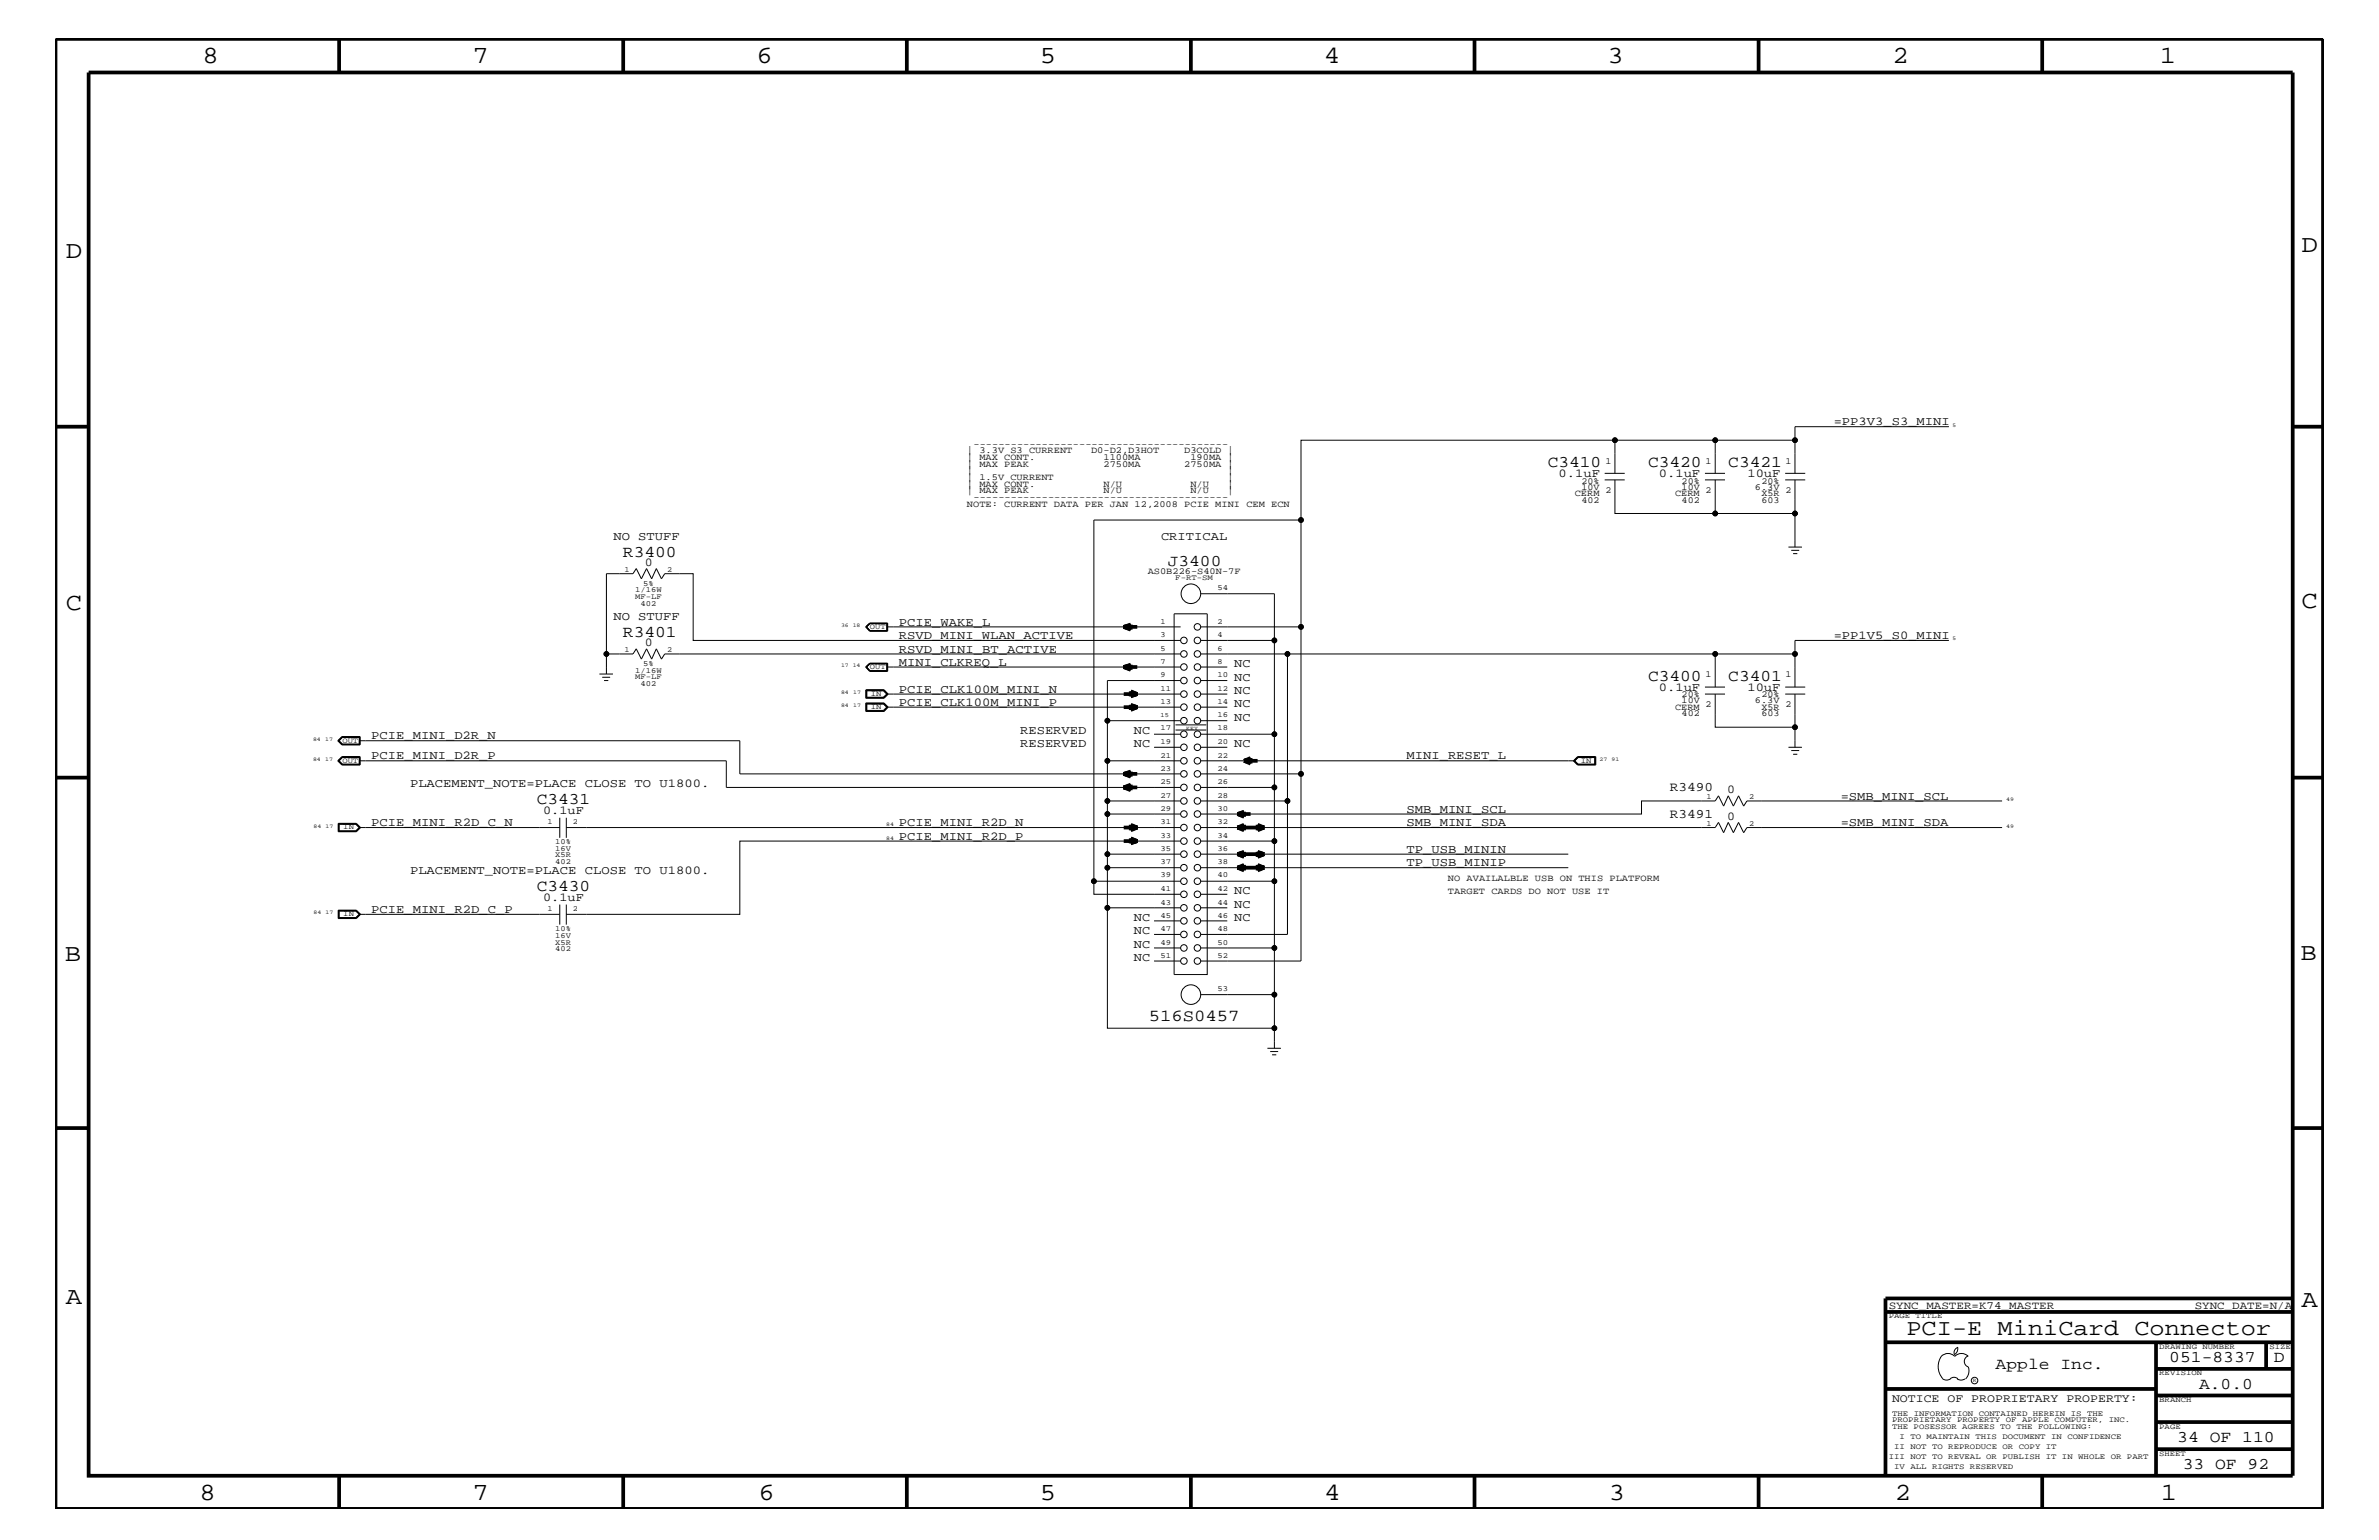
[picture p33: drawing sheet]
<svg xmlns="http://www.w3.org/2000/svg" width="432mm" height="279mm" viewBox="0 0 432 279" stroke-linecap="round" stroke-linejoin="round" font-family="sans-serif">
<defs><g id="words">
<g font-size="4.5">
<text x="36.7" y="11.5">8</text>
<text x="85.8" y="11.5">7</text>
<text x="137.3" y="11.5">6</text>
<text x="188.7" y="11.5">5</text>
<text x="240.3" y="11.5">4</text>
<text x="291.8" y="11.5">3</text>
<text x="343.5" y="11.5">2</text>
<text x="392" y="11.5">1</text>
<text x="11.9" y="46.8">D</text>
<text x="417.7" y="45.7">D</text>
<text x="11.9" y="110.6">C</text>
<text x="417.7" y="110.3">C</text>
<text x="11.8" y="174.3">B</text>
<text x="417.6" y="174.2">B</text>
<text x="11.9" y="236.7">A</text>
<text x="417.7" y="237.1">A</text>
<text x="36.2" y="272.1">8</text>
<text x="85.8" y="272.1">7</text>
<text x="137.7" y="272.1">6</text>
<text x="188.7" y="272.1">5</text>
<text x="240.4" y="272.1">4</text>
<text x="292" y="272.1">3</text>
<text x="343.9" y="272.1">2</text>
<text x="392.2" y="272.1">1</text>
</g>
<text font-size="4.1" x="346" y="242.3">PCI-E MiniCard Connector</text>
<g font-size="3">
<text x="280.9" y="84.7">C3410</text>
<text x="299.1" y="84.7">C3420</text>
<text x="313.7" y="84.7">C3421</text>
<text x="113.1" y="101">R3400</text>
<text x="212" y="102.6">J3400</text>
<text x="113.1" y="115.6">R3401</text>
<text x="299.1" y="123.5">C3400</text>
<text x="313.7" y="123.5">C3401</text>
<text x="97.4" y="145.9">C3431</text>
<text x="97.4" y="161.7">C3430</text>
<text x="208.5" y="185.3">516S0457</text>
<text x="362.2" y="248.4">Apple Inc.</text>
<text x="393.7" y="247.1">051-8337</text>
<text x="399.2" y="252">A.0.0</text>
<text x="412.7" y="247.1">D</text>
<text x="395.2" y="261.6">34 OF 110</text>
<text x="396.2" y="266.6">33 OF 92</text>
</g>
<g font-size="2.4">
<text x="303.1" y="143.5">R3490</text>
<text x="303.1" y="148.4">R3491</text>
</g>
<g font-size="2.2">
<text x="332.8" y="77.2">=PP3V3_S3_MINI</text>
<text x="282.9" y="86.5">0.1uF</text>
<text x="301.1" y="86.5">0.1uF</text>
<text x="317.2" y="86.5">10uF</text>
<text x="111.3" y="98">NO STUFF</text>
<text x="210.7" y="98">CRITICAL</text>
<text x="117.1" y="102.7">0</text>
<text x="111.3" y="112.6">NO STUFF</text>
<text x="163.2" y="113.6">PCIE_WAKE_L</text>
<text x="117.1" y="117.3">0</text>
<text x="163.2" y="115.9">RSVD_MINI_WLAN_ACTIVE</text>
<text x="163.2" y="118.4">RSVD_MINI_BT_ACTIVE</text>
<text x="332.8" y="115.9">=PP1V5_S0_MINI</text>
<text x="163.2" y="125.7">PCIE_CLK100M_MINI_N</text>
<text x="163.2" y="120.8">MINI_CLKREQ_L</text>
<text x="224" y="123.5">NC</text>
<text x="224" y="121">NC</text>
<text x="224" y="125.9">NC</text>
<text x="301.1" y="125.3">0.1uF</text>
<text x="317.2" y="125.3">10uF</text>
<text x="163.2" y="128">PCIE_CLK100M_MINI_P</text>
<text x="224" y="130.8">NC</text>
<text x="224" y="128.3">NC</text>
<text x="67.4" y="137.8">PCIE_MINI_D2R_P</text>
<text x="67.4" y="134.1">PCIE_MINI_D2R_N</text>
<text x="185.2" y="135.6">RESERVED</text>
<text x="185.2" y="133.2">RESERVED</text>
<text x="205.8" y="135.6">NC</text>
<text x="205.8" y="133.2">NC</text>
<text x="224" y="135.6">NC</text>
<text x="255.3" y="137.8">MINI_RESET_L</text>
<text x="74.4" y="142.9">PLACEMENT_NOTE=PLACE CLOSE TO U1800.</text>
<text x="313.5" y="144">0</text>
<text x="67.4" y="149.9">PCIE_MINI_R2D_C_N</text>
<text x="98.6" y="147.7">0.1uF</text>
<text x="163.2" y="149.9">PCIE_MINI_R2D_N</text>
<text x="255.3" y="149.9">SMB_MINI_SDA</text>
<text x="255.3" y="147.5">SMB_MINI_SCL</text>
<text x="313.5" y="148.8">0</text>
<text x="334.1" y="149.9">=SMB_MINI_SDA</text>
<text x="334.1" y="145.1">=SMB_MINI_SCL</text>
<text x="163.2" y="152.3">PCIE_MINI_R2D_P</text>
<text x="255.3" y="154.7">TP_USB_MININ</text>
<text x="74.4" y="158.6">PLACEMENT_NOTE=PLACE CLOSE TO U1800.</text>
<text x="255.3" y="157.2">TP_USB_MINIP</text>
<text x="67.4" y="165.6">PCIE_MINI_R2D_C_P</text>
<text x="98.6" y="163.5">0.1uF</text>
<text x="205.8" y="167.1">NC</text>
<text x="224" y="164.7">NC</text>
<text x="224" y="162.2">NC</text>
<text x="224" y="167.1">NC</text>
<text x="205.8" y="172">NC</text>
<text x="205.8" y="169.5">NC</text>
<text x="205.8" y="174.4">NC</text>
</g>
<text font-size="2.1" x="343.4" y="254.4">NOTICE OF PROPRIETARY PROPERTY:</text>
<g font-size="2">
<text x="342.8" y="237.4">SYNC_MASTER=K74_MASTER</text>
<text x="398.4" y="237.4">SYNC_DATE=N/A</text>
</g>
<g font-size="1.7">
<text x="175.5" y="83.5">| MAX CONT.</text>
<text x="175.5" y="82.2">| 3.3V S3 CURRENT</text>
<text x="176.7" y="81.1">-----------------------------------------</text>
<text x="198" y="82.2">D0-D2,D3HOT</text>
<text x="200.3" y="83.5">1100MA</text>
<text x="214.9" y="82.2">D3COLD |</text>
<text x="216.1" y="83.5">190MA |</text>
<text x="175.5" y="89.5">| MAX PEAK</text>
<text x="175.5" y="88.3">| MAX CONT.</text>
<text x="175.5" y="85.9">|</text>
<text x="175.5" y="84.7">| MAX PEAK</text>
<text x="175.5" y="87.1">| 1.5V CURRENT</text>
<text x="200.3" y="89.5">N/U</text>
<text x="200.3" y="88.3">N/U</text>
<text x="200.3" y="84.7">2750MA</text>
<text x="214.9" y="84.7">2750MA |</text>
<text x="216.1" y="89.5">N/U</text>
<text x="216.1" y="88.3">N/U</text>
<text x="222.8" y="89.5">|</text>
<text x="222.8" y="88.3">|</text>
<text x="222.8" y="85.9">|</text>
<text x="222.8" y="87.1">|</text>
<text x="287" y="88.8">10V</text>
<text x="287" y="87.7">20%</text>
<text x="291.4" y="89.5">2</text>
<text x="291.4" y="84.1">1</text>
<text x="305.2" y="87.7">20%</text>
<text x="305.2" y="88.8">10V</text>
<text x="309.5" y="89.5">2</text>
<text x="309.5" y="84.1">1</text>
<text x="318.5" y="88.8">6.3V</text>
<text x="319.7" y="87.7">20%</text>
<text x="324.1" y="89.5">2</text>
<text x="324.1" y="84.1">1</text>
<text x="175.5" y="92">NOTE: CURRENT DATA PER JAN 12,2008 PCIE MINI CEM ECN</text>
<text x="176.7" y="90.7">-----------------------------------------</text>
<text x="285.8" y="90">CERM</text>
<text x="287" y="91.2">402</text>
<text x="304" y="90">CERM</text>
<text x="305.2" y="91.2">402</text>
<text x="319.7" y="90">X5R</text>
<text x="319.7" y="91.2">603</text>
<text x="208.3" y="104.1">AS0B226-S40N-7F</text>
<text x="309.5" y="122.9">1</text>
<text x="324.1" y="122.9">1</text>
<text x="304" y="128.8">CERM</text>
<text x="305.2" y="126.5">20%</text>
<text x="305.2" y="130">402</text>
<text x="305.2" y="127.6">10V</text>
<text x="309.5" y="128.3">2</text>
<text x="318.5" y="127.6">6.3V</text>
<text x="319.7" y="130">603</text>
<text x="319.7" y="128.8">X5R</text>
<text x="319.7" y="126.5">20%</text>
<text x="324.1" y="128.3">2</text>
<text x="262.8" y="159.9">NO AVAILALBLE USB ON THIS PLATFORM</text>
<text x="262.8" y="162.2">TARGET CARDS DO NOT USE IT</text>
</g>
<g font-size="1.4">
<text x="113.4" y="103.7">1</text>
<text x="115.3" y="107.5">1/16W</text>
<text x="116.7" y="106.3">5%</text>
<text x="121.1" y="103.7">2</text>
<text x="213.3" y="105.3">F-RT-SM</text>
<text x="221" y="107.1">54</text>
<text x="115.3" y="108.7">MF-LF</text>
<text x="116.2" y="109.9">402</text>
<text x="210.7" y="113.1">1</text>
<text x="221" y="113.1">2</text>
<text x="113.4" y="118.2">1</text>
<text x="121.1" y="118.2">2</text>
<text x="157.9" y="114.2">OUT</text>
<text x="210.7" y="118.1">5</text>
<text x="210.7" y="115.6">3</text>
<text x="221" y="115.6">4</text>
<text x="221" y="118.1">6</text>
<text x="115.3" y="122">1/16W</text>
<text x="115.3" y="123.2">MF-LF</text>
<text x="116.2" y="124.4">402</text>
<text x="116.7" y="120.8">5%</text>
<text x="157.9" y="121.4">OUT</text>
<text x="210.7" y="125.3">11</text>
<text x="210.7" y="122.9">9</text>
<text x="210.7" y="120.4">7</text>
<text x="221" y="125.3">12</text>
<text x="221" y="122.9">10</text>
<text x="221" y="120.4">8</text>
<text x="158.1" y="126.3">IN</text>
<text x="158.1" y="128.7">IN</text>
<text x="210.7" y="127.7">13</text>
<text x="221" y="130.2">16</text>
<text x="221" y="127.7">14</text>
<text x="62.1" y="134.7">OUT</text>
<text x="210.7" y="137.4">21</text>
<text x="210.7" y="135">19</text>
<text x="210.7" y="132.5">17</text>
<text x="221" y="137.4">22</text>
<text x="221" y="135">20</text>
<text x="221" y="132.5">18</text>
<text x="62.1" y="138.4">OUT</text>
<text x="210.7" y="142.3">25</text>
<text x="210.7" y="139.8">23</text>
<text x="221" y="142.3">26</text>
<text x="221" y="139.8">24</text>
<text x="286.9" y="138.4">IN</text>
<text x="99.4" y="149.5">1</text>
<text x="104" y="149.5">2</text>
<text x="210.7" y="149.5">31</text>
<text x="210.7" y="147.1">29</text>
<text x="210.7" y="144.7">27</text>
<text x="221" y="149.5">32</text>
<text x="221" y="147.1">30</text>
<text x="221" y="144.7">28</text>
<text x="309.7" y="144.9">1</text>
<text x="309.7" y="149.8">1</text>
<text x="317.5" y="144.9">2</text>
<text x="317.5" y="149.8">2</text>
<text x="62.3" y="150.5">IN</text>
<text x="100.8" y="154.4">16V</text>
<text x="100.8" y="153.2">10%</text>
<text x="100.8" y="155.6">X5R</text>
<text x="210.7" y="154.4">35</text>
<text x="210.7" y="152">33</text>
<text x="221" y="154.4">36</text>
<text x="221" y="152">34</text>
<text x="100.8" y="156.8">402</text>
<text x="210.7" y="161.7">41</text>
<text x="210.7" y="159.2">39</text>
<text x="210.7" y="156.8">37</text>
<text x="221" y="161.7">42</text>
<text x="221" y="159.2">40</text>
<text x="221" y="156.8">38</text>
<text x="62.3" y="166.2">IN</text>
<text x="99.4" y="165.3">1</text>
<text x="104" y="165.3">2</text>
<text x="210.7" y="166.5">45</text>
<text x="210.7" y="164.1">43</text>
<text x="221" y="166.5">46</text>
<text x="221" y="164.1">44</text>
<text x="100.8" y="172.6">402</text>
<text x="100.8" y="170.1">16V</text>
<text x="100.8" y="168.9">10%</text>
<text x="100.8" y="171.4">X5R</text>
<text x="210.7" y="171.4">49</text>
<text x="210.7" y="168.9">47</text>
<text x="210.7" y="173.8">51</text>
<text x="221" y="168.9">48</text>
<text x="221" y="173.8">52</text>
<text x="221" y="171.4">50</text>
<text x="221" y="179.9">53</text>
<text x="342.8" y="239.2">PAGE TITLE</text>
<text x="391.9" y="244.7">DRAWING NUMBER</text>
<text x="411.9" y="244.7">SIZE</text>
<text x="391.9" y="249.5">REVISION</text>
<text x="343.4" y="256.8">THE INFORMATION CONTAINED HEREIN IS THE</text>
<text x="391.9" y="254.4">BRANCH</text>
<text x="343.4" y="259.3">THE POSESSOR AGREES TO THE FOLLOWING:</text>
<text x="343.4" y="258">PROPRIETARY PROPERTY OF APPLE COMPUTER, INC.</text>
<text x="343.8" y="262.9">II NOT TO REPRODUCE OR COPY IT</text>
<text x="344.8" y="261.1">I TO MAINTAIN THIS DOCUMENT IN CONFIDENCE</text>
<text x="391.9" y="259.3">PAGE</text>
<text x="342.8" y="264.7">III NOT TO REVEAL OR PUBLISH IT IN WHOLE OR PART</text>
<text x="343.8" y="266.6">IV ALL RIGHTS RESERVED</text>
<text x="391.9" y="264.1">SHEET</text>
</g>
<text font-size="1.2" x="210.7" y="130.2">15</text>
<g font-size="1">
<text x="354.4" y="77.4">5</text>
<text x="152.7" y="113.7">36 18</text>
<text x="354.4" y="116.2">5</text>
<text x="152.7" y="121">17 14</text>
<text x="152.7" y="125.9">84</text>
<text x="154.9" y="125.9">17</text>
<text x="152.7" y="128.3">84</text>
<text x="154.9" y="128.3">17</text>
<text x="56.8" y="134.4">84</text>
<text x="59" y="134.4">17</text>
<text x="215.3" y="132.4">KEY</text>
<text x="56.8" y="138">84</text>
<text x="59" y="138">17</text>
<text x="290.3" y="138">27</text>
<text x="292.5" y="138">91</text>
<text x="160.9" y="149.9">84</text>
<text x="364.2" y="145.3">49</text>
<text x="56.9" y="150.1">84</text>
<text x="59.1" y="150.1">17</text>
<text x="160.9" y="152.3">84</text>
<text x="364.2" y="150.1">49</text>
<text x="56.9" y="165.9">84</text>
<text x="59.1" y="165.9">17</text>
<text x="358.1" y="250.7">R</text>
</g>
</g></defs>
<g fill="none" stroke="#000" stroke-width=".18">
<path d="M293.1 79.9h18.2M353.7 77.4h-27.9v2.5M236.1 94.3h-37.6v65.6M291.3 87.1h3.6M291.3 85.9h3.6M293.1 85.9v-6h-57v33.8M293.1 87.1v6.1h18.2v-6.1M309.5 87.1h3.6M309.5 85.9h3.6M311.3 85.9v-6h14.5v6M311.3 93.2h14.5v6.1M324 87.1h3.7"/>
<path d="M324 85.9h3.7M324.6 99.3h2.5M325.1 99.9h1.5M325.8 87.1v6.1M157.1 113.7l.8 .8M157.8 113.1h3.3v1.4h-3.3l-.7-.8zM157.9 113.1l-.6 .6 .6 .7M157.9 113.1l-.8 .6M157.9 113.1l-.7 .6 .7 .7M157.9 114.4h3.1M157.9 113.1h3.1M161 113.1v1.3"/>
<path d="M161 113.7h53.3M161 113.1v1.4M213.1 111.4h6v65.4h-6zM214.3 116.2h-88.5v-12.1h-5.1l-.6 .9-1-1.8-.8 1.8-1-1.8-.9 1.8-.9-1.8-.6 .9h-4.8v14.5M214.3 118.6h-93.6l-.6 1-1-1.9-.8 1.9-1-1.9-.9 1.9-.9-1.9-.6 .9h-4.8v3.7M217.9 118.6h93.4v6.1M217.9 107.7h13.4v8.5M217.9 113.7h18.2M217.9 116.2h13.4M231.3 116.2v17h-13.4M233.7 118.6v26.7M236.1 113.7v26.7h-18.2"/>
<path d="M311.3 118.6h14.5v6.1M325.5 100.4h.7M353.7 116.2h-27.9v2.4M62.1 137.3h3.3v1.5h-3.3l-.8-.8zM62.1 133.6h3.3v1.6h-3.3l-.8-.8zM62.1 133.8h3.1v1.2h-3.1l-.5-.6zM62.1 137.4h3.1v1.2h-3.1l-.5-.6zM62.1 137.4h3.2v1.3h-3.2M62.1 133.7h3.2v1.4h-3.2M62.1 133.7l-.7 .7 .7 .7M62.1 133.7l-.6 .7 .6 .7M62.1 137.4l-.7 .6 .7 .7"/>
<path d="M62.1 137.4l-.6 .6 .6 .7M65.2 138h66.6v4.9h82.5M65.2 134.4h69.1v6h80M108.8 122.3h2.5M109.3 122.9h1.4M109.6 123.5h.8M157.1 121l.7-.7h3.3v1.5h-3.3zM157.1 125.2h3.3l.8 .7-.8 .8h-3.3zM157.1 127.5h3.3l.8 .8-.8 .8h-3.3zM157.1 121l.8 .8M157.2 125.2v1.4h3.2l.7-.7-.7-.7M157.2 129.1v-1.5h3.2l.7 .7-.7 .8"/>
<path d="M157.3 125.3h3.1l.6 .6-.6 .6h-3.1zM157.3 127.7h3.1l.6 .6-.6 .7h-3.1zM157.3 125.3h3.1l.6 .6M157.9 120.4l-.6 .6 .6 .7M157.9 120.3l-.8 .7M157.9 120.4l-.7 .6 .7 .7M157.9 121.7h3.1M157.9 120.4h3.1M160.4 127.7l.6 .6M161 125.9h53.3M161 120.4v1.3M161 125.9l-.6 .6"/>
<path d="M161 128.3l-.6 .6h-3.1M161 128.3h53.3M161 121h53.3M161 120.3v1.5M201 130.8h13.3M209.5 135.6h4.8M209.5 133.2h4.8M213.4 132.4h5.5M213.4 131.5h5.5M214.3 138h-13.3v7.3h13.3M214.3 123.5h-13.3v14.5M217.9 135.6h4.9"/>
<path d="M217.9 125.9h4.9M217.9 123.5h4.9M217.9 138h67.9M217.9 128.3h4.9M217.9 121h4.9M217.9 130.8h4.9M231.3 133.2v9.7h-13.4M286.3 137.3h3.3v1.5h-3.3l-.7-.8zM286.3 137.4h3.3v1.3h-3.3l-.6-.7zM286.4 137.4l-.6 .6 .6 .7M289.5 137.4h-3.1l-.6 .6 .6 .6h3.1M289.5 137.4v1.3"/>
<path d="M309.5 125.9h3.6M309.5 124.7h3.6M311.3 125.9v6h14.5v-6M324 125.9h3.7M324 124.7h3.7M324.6 135.6h2.5M325.1 136.2h1.5M325.5 136.8h.7M325.8 131.9v3.7M61.4 149.4h3.3l.7 .7-.7 .8h-3.3zM61.6 149.5h3l.6 .6-.6 .6h-3zM64.6 149.5l.7 .6-.7 .7"/>
<path d="M64.6 149.5l.8 .6-.8 .7M64.6 149.5h-3.1v1.3h3.1M65.2 150.1h36.4M101.6 148.4v3.6M102.8 148.4v3.6M102.8 150.1h111.5M201 147.7v7.3h13.3M201 155v2.4h13.3M201 157.4v7.3h13.3M201 147.7h13.3M201 145.3v2.4M214.3 159.9h-15.8v2.3h15.8"/>
<path d="M214.3 152.6h-80v13.3h-31.5M217.9 145.3h15.8v24.2h-15.8M217.9 150.1h93.4l.6-.9 .9 1.9 .9-1.9 .9 1.9 1-1.9 .9 1.9 .6-1h46.3M217.9 155h66.7M217.9 157.4h66.7M231.3 142.9v9.7h-13.4M231.3 152.6v7.3h-13.4M231.3 159.9v12.1h-13.4M236.1 140.4v34h-18.2M363.4 145.3h-46.3l-.6 .9-.9-1.8-1 1.8-.9-1.8-.9 1.8-.9-1.8-.6 .9h-13.4v2.4h-80M61.4 165.1h3.3l.7 .8-.7 .8h-3.3zM61.6 165.3h3l.6 .6-.6 .6h-3z"/>
<path d="M64.6 165.2h-3.1v1.4h3.1M64.6 165.2l.7 .7-.7 .7M64.6 165.2l.8 .7-.8 .7M65.2 165.9h36.4M101.6 164.1v3.7M102.8 164.1v3.7M201 164.7v21.8h30.3v-6M209.5 174.4h4.8M209.5 167.1h4.8M209.5 169.5h4.8M209.5 172h4.8M217.9 162.2h4.9"/>
<path d="M217.9 164.7h4.9M217.9 167.1h4.9M231.3 172v8.5h-13.4M230 190.2h2.5M230.5 190.8h1.5M230.9 191.4h.7M231.3 186.5v3.7M352.3 246.1a1.69 1.69 0 0 1 2.5 0 1.72 1.72 0 0 1 2.4 0M352.4 246a3.2 3.2 0 0 0 .4 4.3l.8 .1 .4-.2M354 250.2l.7-.3 .7 .3M355.2 250.2l.7 .2 .7-.2M355.3 244.4v.3a1.18 1.18 0 0 1-.6 1.1"/>
<path d="M355.4 244.4a.99 .99 0 0 0-.6 1.4M357.2 246a1.04 1.04 0 0 0-.7 1 1.04 1.04 0 0 0 .7 1M357.3 248l.1 .7a2.11 2.11 0 0 1-.6 1.5"/>
<circle cx="293.1" cy="79.9" r=".42"/>
<circle cx="311.3" cy="79.9" r=".42"/>
<circle cx="325.8" cy="79.9" r=".42"/>
<circle cx="236.1" cy="94.3" r=".42"/>
<circle cx="311.3" cy="93.2" r=".42"/>
<circle cx="325.8" cy="93.2" r=".42"/>
<circle cx="110.1" cy="118.6" r=".42"/>
<circle cx="214.9" cy="116.2" r=".59"/>
<circle cx="214.9" cy="118.6" r=".59"/>
<circle cx="216.2" cy="107.7" r="1.78"/>
<circle cx="217.3" cy="116.2" r=".59"/>
<circle cx="217.3" cy="118.6" r=".59"/>
<circle cx="217.3" cy="113.7" r=".59"/>
<circle cx="231.3" cy="116.2" r=".42"/>
<circle cx="233.7" cy="118.6" r=".42"/>
<circle cx="236.1" cy="113.7" r=".42"/>
<circle cx="311.3" cy="118.6" r=".42"/>
<circle cx="325.8" cy="118.6" r=".42"/>
<circle cx="201" cy="138" r=".42"/>
<circle cx="201" cy="130.8" r=".42"/>
<circle cx="214.9" cy="125.9" r=".59"/>
<circle cx="214.9" cy="138" r=".59"/>
<circle cx="214.9" cy="135.6" r=".59"/>
<circle cx="214.9" cy="121" r=".59"/>
<circle cx="214.9" cy="130.8" r=".59"/>
<circle cx="214.9" cy="128.3" r=".59"/>
<circle cx="214.9" cy="123.5" r=".59"/>
<circle cx="214.9" cy="133.2" r=".59"/>
<circle cx="217.3" cy="125.9" r=".59"/>
<circle cx="217.3" cy="135.6" r=".59"/>
<circle cx="217.3" cy="138" r=".59"/>
<circle cx="217.3" cy="121" r=".59"/>
<circle cx="217.3" cy="130.8" r=".59"/>
<circle cx="217.3" cy="128.3" r=".59"/>
<circle cx="217.3" cy="133.2" r=".59"/>
<circle cx="217.3" cy="123.5" r=".59"/>
<circle cx="231.3" cy="133.2" r=".42"/>
<circle cx="325.8" cy="131.9" r=".42"/>
<circle cx="198.5" cy="159.9" r=".42"/>
<circle cx="201" cy="145.3" r=".42"/>
<circle cx="201" cy="147.7" r=".42"/>
<circle cx="201" cy="155" r=".42"/>
<circle cx="201" cy="157.4" r=".42"/>
<circle cx="214.9" cy="155" r=".59"/>
<circle cx="214.9" cy="140.4" r=".59"/>
<circle cx="214.9" cy="145.3" r=".59"/>
<circle cx="214.9" cy="159.9" r=".59"/>
<circle cx="214.9" cy="150.1" r=".59"/>
<circle cx="214.9" cy="152.6" r=".59"/>
<circle cx="214.9" cy="142.9" r=".59"/>
<circle cx="214.9" cy="147.7" r=".59"/>
<circle cx="214.9" cy="157.4" r=".59"/>
<circle cx="217.3" cy="155" r=".59"/>
<circle cx="217.3" cy="150.1" r=".59"/>
<circle cx="217.3" cy="140.4" r=".59"/>
<circle cx="217.3" cy="145.3" r=".59"/>
<circle cx="217.3" cy="159.9" r=".59"/>
<circle cx="217.3" cy="152.6" r=".59"/>
<circle cx="217.3" cy="142.9" r=".59"/>
<circle cx="217.3" cy="147.7" r=".59"/>
<circle cx="217.3" cy="157.4" r=".59"/>
<circle cx="231.3" cy="152.6" r=".42"/>
<circle cx="231.3" cy="142.9" r=".42"/>
<circle cx="231.3" cy="159.9" r=".42"/>
<circle cx="233.7" cy="145.3" r=".42"/>
<circle cx="236.1" cy="140.4" r=".42"/>
<circle cx="201" cy="164.7" r=".42"/>
<circle cx="214.9" cy="172" r=".59"/>
<circle cx="214.9" cy="162.2" r=".59"/>
<circle cx="214.9" cy="164.7" r=".59"/>
<circle cx="214.9" cy="167.1" r=".59"/>
<circle cx="214.9" cy="169.5" r=".59"/>
<circle cx="214.9" cy="174.4" r=".59"/>
<circle cx="217.3" cy="164.7" r=".59"/>
<circle cx="217.3" cy="172" r=".59"/>
<circle cx="217.3" cy="162.2" r=".59"/>
<circle cx="217.3" cy="167.1" r=".59"/>
<circle cx="217.3" cy="169.5" r=".59"/>
<circle cx="217.3" cy="174.4" r=".59"/>
<circle cx="231.3" cy="172" r=".42"/>
<circle cx="216.2" cy="180.5" r="1.78"/>
<circle cx="231.3" cy="180.5" r=".42"/>
<circle cx="231.3" cy="186.5" r=".42"/>
<circle cx="358.4" cy="250.5" r=".59"/>
</g>
<g fill="none" stroke="#000" stroke-width=".68" stroke-linecap="butt">
<path d="M10.1 7.1h411.5v266.7h-411.5zM16.1 13.2h400v254.5h-400zM61.6 7.1v6.1M113.1 7.1v6.1M164.6 7.1v6.1M216.2 7.1v6.1M267.6 7.1v6.1M319.2 7.1v6.1M370.7 7.1v6.1M10.1 77.4h6M416.1 77.4h5.5M204 113.7h2.4"/>
<path d="M204 113.7l1.2-.4v.9zM204 113.7l1.2 .2M204 113.7l1.2 .5M204 113.7l1.2 .3M205.2 113.4l-1.2 .3M205.2 113.7h-1.2M205.2 113.6l-1.2 .1M204 121l1.2-.4v.9zM204 121h2.4M204 121l1.2 .2M204 121l1.2 .4M204 121l1.2 .3"/>
<path d="M204 125.9h2.4M204 128.3h2.4M205.2 125.4l1.2 .5-1.2 .5zM205.2 127.9l1.2 .4-1.2 .5zM205.2 120.7l-1.2 .3M205.2 120.9l-1.2 .1M205.2 120.8l-1.2 .2M205.2 125.5l1.2 .4M205.2 125.8l1.2 .1M205.2 125.7l1.2 .2M205.2 128l1.2 .3M205.2 128.2l1.2 .1"/>
<path d="M206.4 125.9l-1.2 .1M206.4 125.9l-1.2 .4M206.4 125.9l-1.2 .3M206.4 128.3l-1.2 .2M206.4 128.3l-1.2 .4M206.4 128.3l-1.2 .3M225.8 138h2.5M225.8 138l1.2-.5v1zM225.8 138l1.2 .1M225.8 138l1.2 .4M225.8 138l1.2 .3M227 137.7l-1.2 .3"/>
<path d="M227 137.9l-1.2 .1M227 137.8l-1.2 .2M10.1 141.1h6M204 140.4l1.2-.4v.9zM204 142.9l1.2-.5v1zM204 140.4h2.4M204 140.4l1.2 .2M204 140.4l1.2 .4M204 140.4l1.2 .3M204 142.9h2.4M204 142.9l1.2 .1M204 142.9l1.2 .3"/>
<path d="M204 142.9l1.2 .2M204 150.1h2.4M204 152.6h2.4M205.2 149.6l1.2 .5-1.2 .6zM205.2 152.1l1.2 .5-1.2 .4zM205.2 140.1l-1.2 .3M205.2 140.3l-1.2 .1M205.2 140.2l-1.2 .2M205.2 142.5l-1.2 .4M205.2 142.8l-1.2 .1M205.2 142.6l-1.2 .3M205.2 149.8l1.2 .3"/>
<path d="M205.2 150.1h1.2M205.2 149.9l1.2 .2M205.2 152.2l1.2 .4M205.2 152.4l1.2 .2M205.2 152.3l1.2 .3M206.4 150.1l-1.2 .1M206.4 150.1l-1.2 .4M206.4 150.1l-1.2 .3M206.4 152.6l-1.2 .1M206.4 152.6l-1.2 .3M224.6 150.1h4.8M224.6 157.4h4.8"/>
<path d="M224.6 157.4l1.2 .1M224.6 147.7l1.2-.4v.9zM224.6 150.1l1.2-.5v1.1zM224.6 155l1.2-.5v1zM224.6 157.4l1.2-.5v1zM224.6 157.4l1.2 .3M224.6 157.4l1.2 .4M224.6 155h4.8M224.6 155l1.2 .1M224.6 155l1.2 .2M224.6 155l1.2 .4M224.6 150.1l1.2 .1"/>
<path d="M224.6 150.1l1.2 .3M224.6 150.1l1.2 .4M224.6 147.7h2.4M224.6 147.7l1.2 .2M224.6 147.7l1.2 .4M225.8 157.3l-1.2 .1M225.8 157.1l-1.2 .3M225.8 157.2l-1.2 .2M225.8 154.9l-1.2 .1M225.8 154.6l-1.2 .4M225.8 154.7l-1.2 .3M225.8 150.1h-1.2"/>
<path d="M225.8 149.8l-1.2 .3M225.8 149.9l-1.2 .2M225.8 147.3l-1.2 .4M225.8 147.6l-1.2 .1M225.8 147.5l-1.2 .2M228.3 157.3l1.1 .1M228.3 149.6l1.1 .5-1.1 .6zM228.3 154.5l1.1 .5-1.1 .5zM228.3 156.9l1.1 .5-1.1 .5zM228.3 157.2l1.1 .2M228.3 157.1l1.1 .3M228.3 154.9l1.1 .1"/>
<path d="M228.3 154.7l1.1 .3M228.3 154.6l1.1 .4M228.3 150.1h1.1M228.3 149.9l1.1 .2M228.3 149.8l1.1 .3M229.4 157.4l-1.1 .1M229.4 157.4l-1.1 .3M229.4 157.4l-1.1 .4M229.4 155l-1.1 .1M229.4 155l-1.1 .2M229.4 155l-1.1 .4M229.4 150.1l-1.1 .1"/>
<path d="M229.4 150.1l-1.1 .3M229.4 150.1l-1.1 .4M416.1 141.1h5.5M10.1 204.7h6M416.1 204.7h5.5M342.2 238h73.9M416.1 235.6h-73.9v32.1M342.2 243.5h73.9M342.2 252h49.1M391.3 243.5v24.2M391.3 258h24.8M391.3 253.2h24.8"/>
<path d="M391.3 248.4h24.8M411.3 243.5v4.9M61.6 267.7v6.1M113.1 267.7v6.1M164.6 267.7v6.1M216.2 268v5.8M267.6 267.7v6.1M319.2 267.7v6.1M370.7 267.7v6.1M391.3 262.9h24.8"/>
</g>
<g fill="#000">
<circle cx="293.1" cy="79.9" r=".42"/>
<circle cx="311.3" cy="79.9" r=".42"/>
<circle cx="325.8" cy="79.9" r=".42"/>
<circle cx="236.1" cy="94.3" r=".42"/>
<circle cx="311.3" cy="93.2" r=".42"/>
<circle cx="325.8" cy="93.2" r=".42"/>
<circle cx="110.1" cy="118.6" r=".42"/>
<circle cx="231.3" cy="116.2" r=".42"/>
<circle cx="233.7" cy="118.6" r=".42"/>
<circle cx="236.1" cy="113.7" r=".42"/>
<circle cx="311.3" cy="118.6" r=".42"/>
<circle cx="325.8" cy="118.6" r=".42"/>
<circle cx="201" cy="138" r=".42"/>
<circle cx="201" cy="130.8" r=".42"/>
<circle cx="231.3" cy="133.2" r=".42"/>
<circle cx="325.8" cy="131.9" r=".42"/>
<circle cx="198.5" cy="159.9" r=".42"/>
<circle cx="201" cy="145.3" r=".42"/>
<circle cx="201" cy="147.7" r=".42"/>
<circle cx="201" cy="155" r=".42"/>
<circle cx="201" cy="157.4" r=".42"/>
<circle cx="231.3" cy="152.6" r=".42"/>
<circle cx="231.3" cy="142.9" r=".42"/>
<circle cx="231.3" cy="159.9" r=".42"/>
<circle cx="233.7" cy="145.3" r=".42"/>
<circle cx="236.1" cy="140.4" r=".42"/>
<circle cx="201" cy="164.7" r=".42"/>
<circle cx="231.3" cy="172" r=".42"/>
<circle cx="231.3" cy="180.5" r=".42"/>
<circle cx="231.3" cy="186.5" r=".42"/>
</g>
<use href="#words"/>
</svg>
